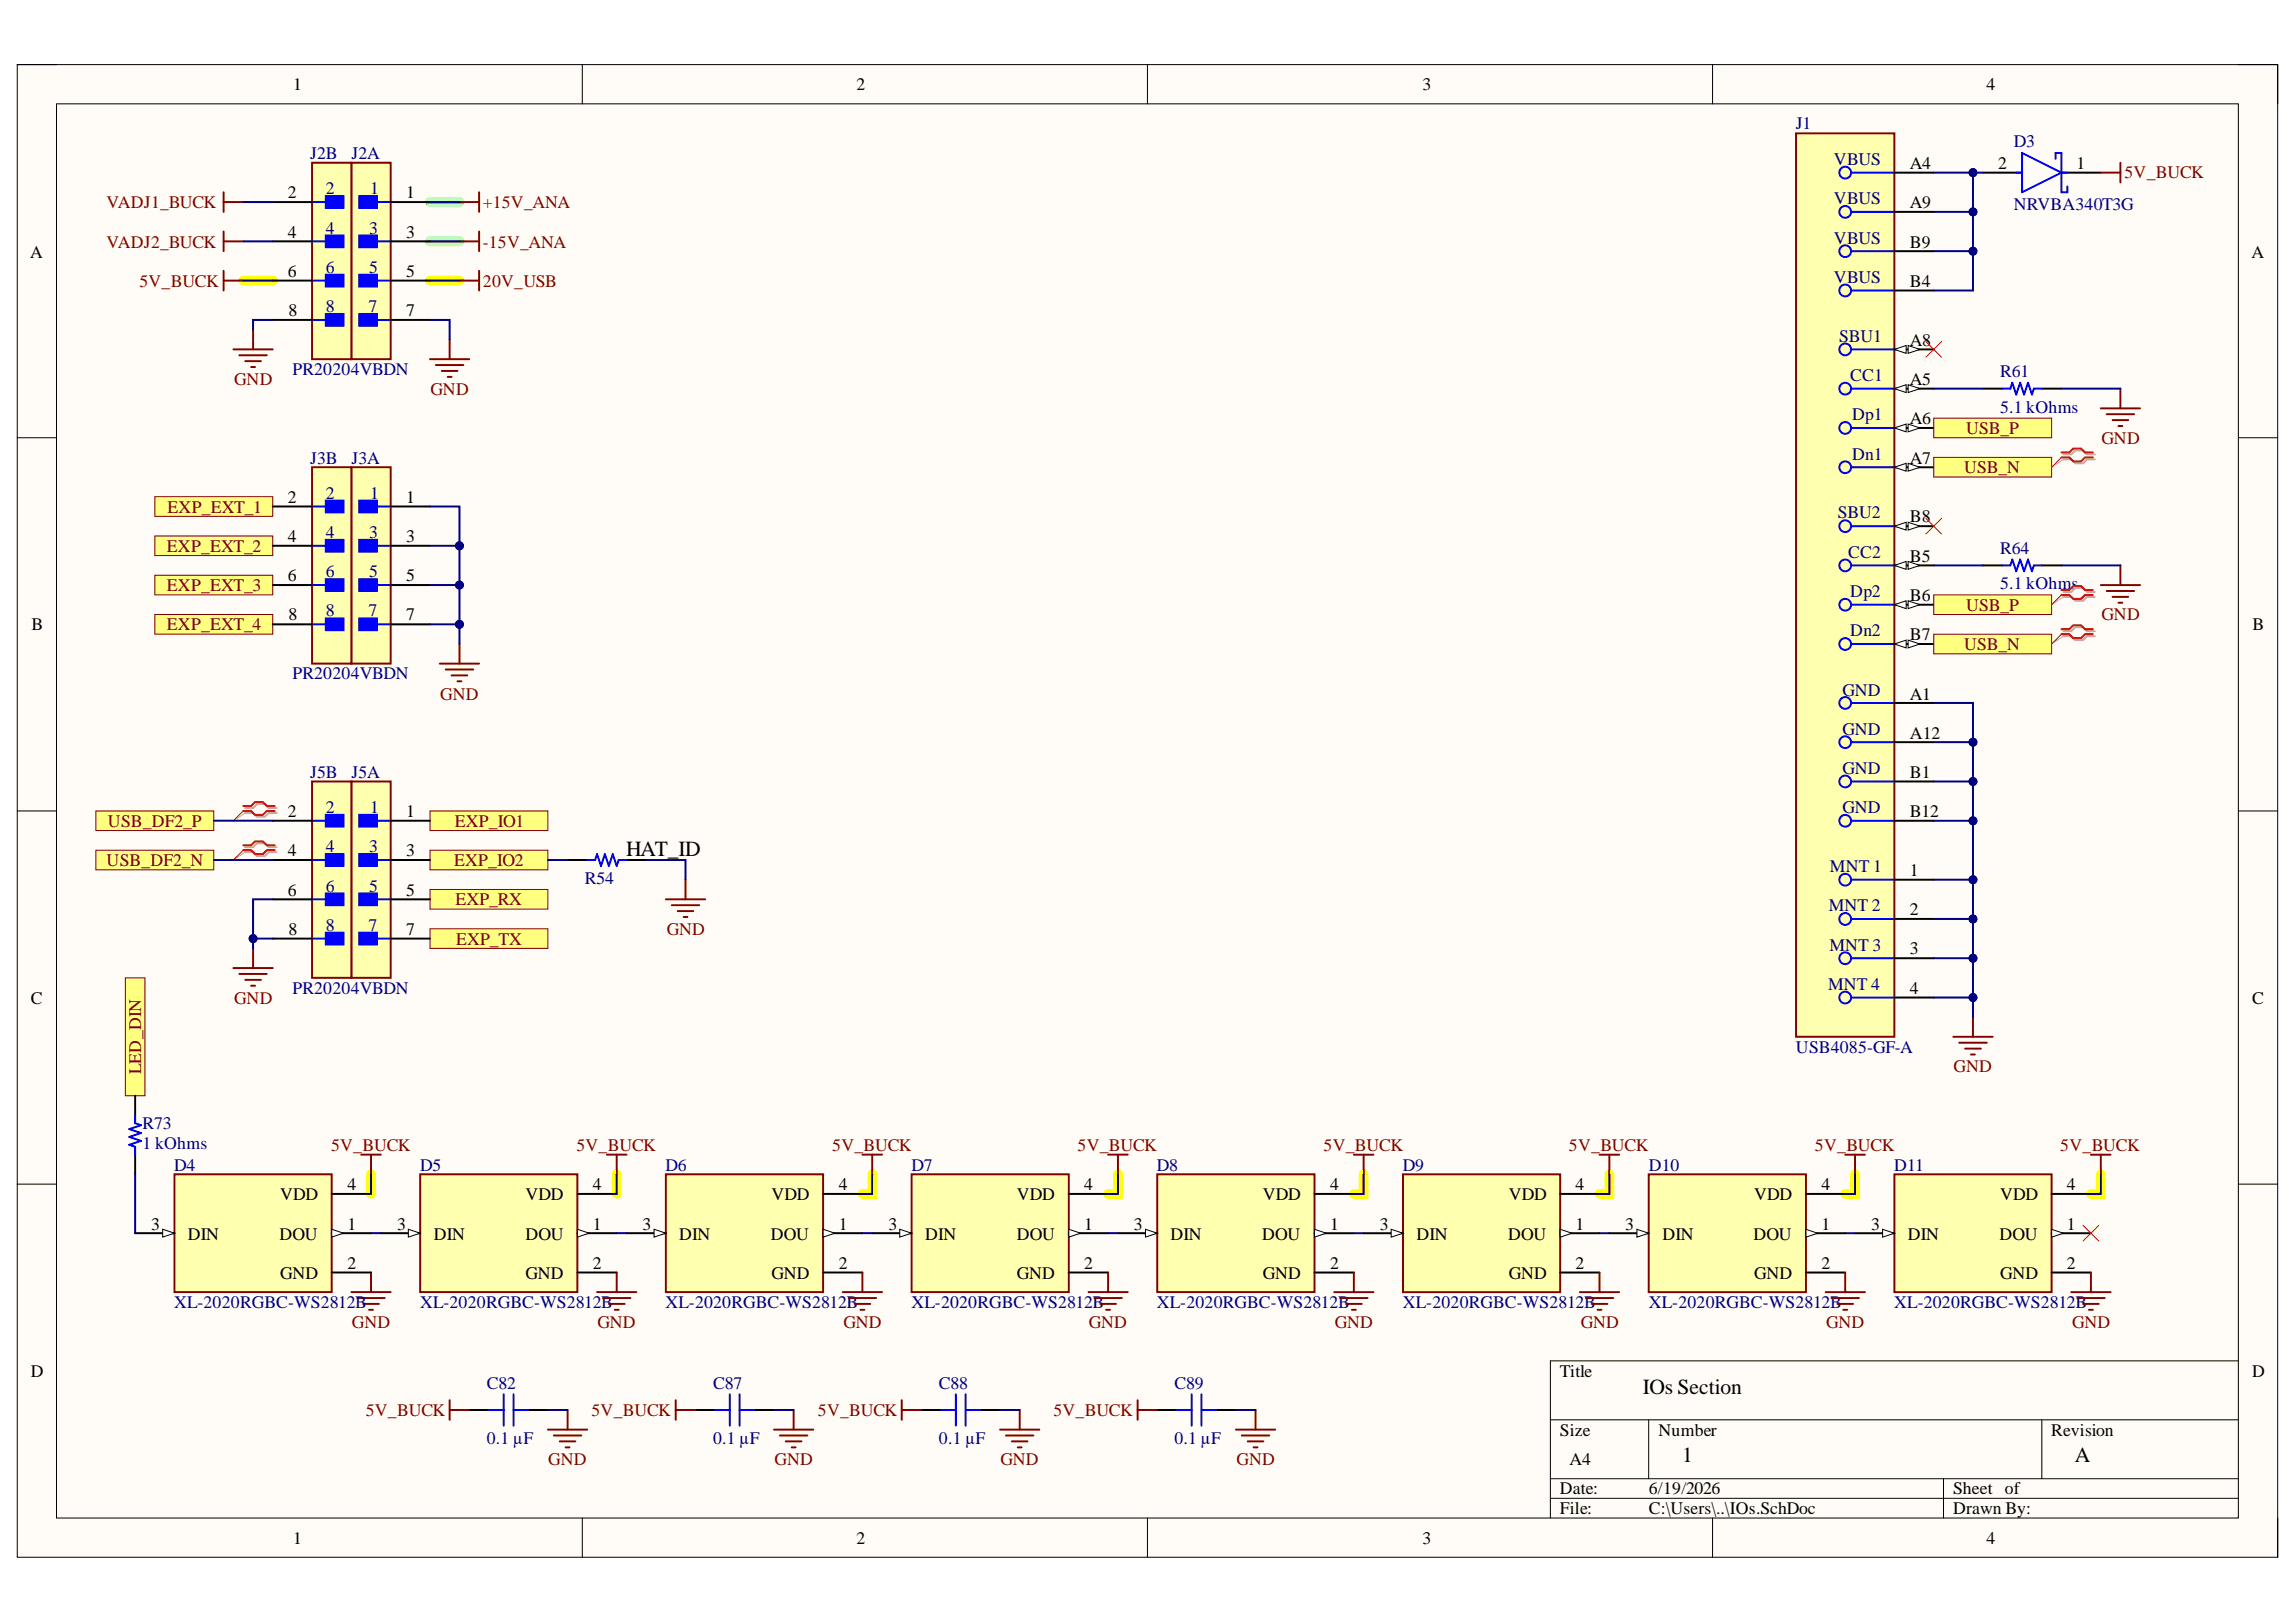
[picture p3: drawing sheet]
<svg xmlns="http://www.w3.org/2000/svg" width="297mm" height="210mm" viewBox="0 0 297 210" stroke-linecap="round" stroke-linejoin="round" font-family="sans-serif">
<defs><g id="words">
<g font-size="2.8">
<text x="81" y="110.7">HAT_ID</text>
<text x="212.5" y="180.4">IOs Section</text>
<text x="217.6" y="189.3">1</text>
<text x="268.4" y="189.3">A</text>
</g>
<g font-size="2.3">
<text x="37.9" y="11.7">1</text>
<text x="110.8" y="11.7">2</text>
<text x="184" y="11.7">3</text>
<text x="257" y="11.7">4</text>
<text x="247.1" y="21.8">A4</text>
<text x="258.5" y="21.8">2</text>
<text x="268.7" y="21.8">1</text>
<text x="37.2" y="25.6">2</text>
<text x="52.6" y="25.6">1</text>
<text x="247.1" y="26.9">A9</text>
<text x="3.9" y="33.3">A</text>
<text x="37.2" y="30.8">4</text>
<text x="37.2" y="35.9">6</text>
<text x="52.6" y="30.8">3</text>
<text x="52.6" y="35.9">5</text>
<text x="247.1" y="32.1">B9</text>
<text x="291.3" y="33.3">A</text>
<text x="37.3" y="40.9">8</text>
<text x="52.6" y="40.9">7</text>
<text x="247.1" y="37.1">B4</text>
<text x="247.1" y="44.8">A8</text>
<text x="247.1" y="49.8">A5</text>
<text x="247.1" y="54.9">A6</text>
<text x="247.1" y="60">A7</text>
<text x="37.2" y="65.1">2</text>
<text x="52.6" y="65.1">1</text>
<text x="37.2" y="70.1">4</text>
<text x="52.6" y="70.1">3</text>
<text x="247.1" y="67.6">B8</text>
<text x="37.2" y="75.2">6</text>
<text x="52.6" y="75.2">5</text>
<text x="247.1" y="72.7">B5</text>
<text x="247.1" y="77.7">B6</text>
<text x="4.1" y="81.6">B</text>
<text x="37.3" y="80.3">8</text>
<text x="52.6" y="80.3">7</text>
<text x="247.1" y="82.8">B7</text>
<text x="291.4" y="81.6">B</text>
<text x="247.1" y="90.5">A1</text>
<text x="247.1" y="95.6">A12</text>
<text x="247.1" y="100.7">B1</text>
<text x="37.2" y="105.8">2</text>
<text x="52.6" y="105.8">1</text>
<text x="247.1" y="105.8">B12</text>
<text x="37.2" y="110.8">4</text>
<text x="52.6" y="110.8">3</text>
<text x="247.1" y="113.4">1</text>
<text x="37.2" y="115.9">6</text>
<text x="52.6" y="115.9">5</text>
<text x="247.1" y="118.4">2</text>
<text x="37.3" y="121">8</text>
<text x="52.6" y="121">7</text>
<text x="247.1" y="123.5">3</text>
<text x="4" y="129.9">C</text>
<text x="247.1" y="128.6">4</text>
<text x="291.3" y="129.9">C</text>
<text x="36.2" y="155.3">VDD</text>
<text x="44.9" y="154.1">4</text>
<text x="68" y="155.3">VDD</text>
<text x="76.7" y="154.1">4</text>
<text x="99.8" y="155.3">VDD</text>
<text x="108.5" y="154.1">4</text>
<text x="131.5" y="155.3">VDD</text>
<text x="140.3" y="154.1">4</text>
<text x="163.4" y="155.3">VDD</text>
<text x="172.1" y="154.1">4</text>
<text x="195.2" y="155.3">VDD</text>
<text x="203.8" y="154.1">4</text>
<text x="226.9" y="155.3">VDD</text>
<text x="235.7" y="154.1">4</text>
<text x="258.8" y="155.3">VDD</text>
<text x="267.4" y="154.1">4</text>
<text x="19.6" y="159.1">3</text>
<text x="24.3" y="160.4">DIN</text>
<text x="36.1" y="160.4">DOU</text>
<text x="44.9" y="159.1">1</text>
<text x="51.4" y="159.1">3</text>
<text x="56.1" y="160.4">DIN</text>
<text x="68" y="160.4">DOU</text>
<text x="76.7" y="159.1">1</text>
<text x="83.1" y="159.1">3</text>
<text x="87.9" y="160.4">DIN</text>
<text x="99.7" y="160.4">DOU</text>
<text x="108.5" y="159.1">1</text>
<text x="114.9" y="159.1">3</text>
<text x="119.7" y="160.4">DIN</text>
<text x="131.5" y="160.4">DOU</text>
<text x="140.3" y="159.1">1</text>
<text x="146.7" y="159.1">3</text>
<text x="151.4" y="160.4">DIN</text>
<text x="163.3" y="160.4">DOU</text>
<text x="172.1" y="159.1">1</text>
<text x="178.5" y="159.1">3</text>
<text x="183.3" y="160.4">DIN</text>
<text x="195.1" y="160.4">DOU</text>
<text x="203.8" y="159.1">1</text>
<text x="210.3" y="159.1">3</text>
<text x="215.1" y="160.4">DIN</text>
<text x="226.8" y="160.4">DOU</text>
<text x="235.7" y="159.1">1</text>
<text x="242.1" y="159.1">3</text>
<text x="246.8" y="160.4">DIN</text>
<text x="258.7" y="160.4">DOU</text>
<text x="267.4" y="159.1">1</text>
<text x="36.2" y="165.5">GND</text>
<text x="44.9" y="164.2">2</text>
<text x="68" y="165.5">GND</text>
<text x="76.7" y="164.2">2</text>
<text x="99.8" y="165.5">GND</text>
<text x="108.5" y="164.2">2</text>
<text x="131.5" y="165.5">GND</text>
<text x="140.3" y="164.2">2</text>
<text x="163.4" y="165.5">GND</text>
<text x="172.1" y="164.2">2</text>
<text x="195.2" y="165.5">GND</text>
<text x="203.8" y="164.2">2</text>
<text x="226.9" y="165.5">GND</text>
<text x="235.7" y="164.2">2</text>
<text x="258.8" y="165.5">GND</text>
<text x="267.4" y="164.2">2</text>
<text x="4" y="178.2">D</text>
<text x="201.8" y="178.2">Title</text>
<text x="291.3" y="178.2">D</text>
<text x="201.8" y="185.8">Size</text>
<text x="214.6" y="185.8">Number</text>
<text x="265.4" y="185.8">Revision</text>
<text x="203.1" y="189.6">A4</text>
<text x="201.8" y="193.4">Date:</text>
<text x="201.8" y="195.9">File:</text>
<text x="213.3" y="193.4">6/19/2026</text>
<text x="213.3" y="195.9">C:\Users\..\IOs.SchDoc</text>
<text x="252.7" y="193.4">Sheet of</text>
<text x="252.7" y="195.9">Drawn By:</text>
<text x="37.9" y="199.7">1</text>
<text x="110.8" y="199.7">2</text>
<text x="184" y="199.7">3</text>
<text x="257" y="199.7">4</text>
</g>
<g font-size="2.3" fill="#000080">
<text x="232.3" y="16.7">J1</text>
<text x="40.1" y="20.6">J2B</text>
<text x="45.5" y="20.6">J2A</text>
<text x="237.3" y="21.3">VBUS</text>
<text x="260.5" y="19">D3</text>
<text x="42.2" y="25.1">2</text>
<text x="47.9" y="25.1">1</text>
<text x="237.3" y="26.4">VBUS</text>
<text x="260.5" y="27.2">NRVBA340T3G</text>
<text x="42.2" y="30.3">4</text>
<text x="42.2" y="35.4">6</text>
<text x="47.7" y="30.3">3</text>
<text x="47.7" y="35.4">5</text>
<text x="237.3" y="31.6">VBUS</text>
<text x="42.2" y="40.4">8</text>
<text x="47.7" y="40.4">7</text>
<text x="237.3" y="36.6">VBUS</text>
<text x="237.9" y="44.2">SBU1</text>
<text x="37.8" y="48.6">PR20204VBDN</text>
<text x="239.4" y="49.3">CC1</text>
<text x="258.8" y="48.8">R61</text>
<text x="258.8" y="53.4">5.1 kOhms</text>
<text x="40.1" y="60">J3B</text>
<text x="45.5" y="60">J3A</text>
<text x="239.6" y="54.4">Dp1</text>
<text x="239.6" y="59.5">Dn1</text>
<text x="42.2" y="64.6">2</text>
<text x="47.9" y="64.6">1</text>
<text x="42.2" y="69.6">4</text>
<text x="47.7" y="69.6">3</text>
<text x="237.8" y="67.1">SBU2</text>
<text x="258.8" y="71.7">R64</text>
<text x="42.2" y="74.7">6</text>
<text x="47.7" y="74.7">5</text>
<text x="239.1" y="72.2">CC2</text>
<text x="239.4" y="77.2">Dp2</text>
<text x="258.8" y="76.2">5.1 kOhms</text>
<text x="42.2" y="79.8">8</text>
<text x="47.7" y="79.8">7</text>
<text x="239.4" y="82.3">Dn2</text>
<text x="37.8" y="87.9">PR20204VBDN</text>
<text x="238.4" y="90">GND</text>
<text x="238.4" y="95.1">GND</text>
<text x="40.1" y="100.7">J5B</text>
<text x="45.5" y="100.7">J5A</text>
<text x="238.4" y="100.2">GND</text>
<text x="42.2" y="105.2">2</text>
<text x="47.9" y="105.2">1</text>
<text x="238.4" y="105.2">GND</text>
<text x="42.2" y="110.3">4</text>
<text x="47.7" y="110.3">3</text>
<text x="236.8" y="112.9">MNT 1</text>
<text x="42.2" y="115.4">6</text>
<text x="47.7" y="115.4">5</text>
<text x="75.7" y="114.4">R54</text>
<text x="236.6" y="117.9">MNT 2</text>
<text x="42.2" y="120.5">8</text>
<text x="47.7" y="120.5">7</text>
<text x="236.7" y="123">MNT 3</text>
<text x="37.8" y="128.6">PR20204VBDN</text>
<text x="236.5" y="128.1">MNT 4</text>
<text x="232.3" y="136.2">USB4085-GF-A</text>
<text x="18.5" y="146.1">R73</text>
<text x="18.5" y="148.6">1 kOhms</text>
<text x="22.5" y="151.5">D4</text>
<text x="54.3" y="151.5">D5</text>
<text x="86.1" y="151.5">D6</text>
<text x="117.9" y="151.5">D7</text>
<text x="149.7" y="151.5">D8</text>
<text x="181.5" y="151.5">D9</text>
<text x="213.3" y="151.5">D10</text>
<text x="245" y="151.5">D11</text>
<text x="22.5" y="169.3">XL-2020RGBC-WS2812B</text>
<text x="54.3" y="169.3">XL-2020RGBC-WS2812B</text>
<text x="86.1" y="169.3">XL-2020RGBC-WS2812B</text>
<text x="117.9" y="169.3">XL-2020RGBC-WS2812B</text>
<text x="149.7" y="169.3">XL-2020RGBC-WS2812B</text>
<text x="181.5" y="169.3">XL-2020RGBC-WS2812B</text>
<text x="213.3" y="169.3">XL-2020RGBC-WS2812B</text>
<text x="245" y="169.3">XL-2020RGBC-WS2812B</text>
<text x="63" y="179.7">C82</text>
<text x="92.3" y="179.7">C87</text>
<text x="121.5" y="179.7">C88</text>
<text x="151.9" y="179.7">C89</text>
<text x="63" y="186.8">0.1 µF</text>
<text x="92.3" y="186.8">0.1 µF</text>
<text x="121.5" y="186.8">0.1 µF</text>
<text x="151.9" y="186.8">0.1 µF</text>
</g>
<g font-size="2.3" fill="#800000">
<text x="274.8" y="23.1">5V_BUCK</text>
<text x="13.8" y="26.9">VADJ1_BUCK</text>
<text x="62.5" y="26.9">+15V_ANA</text>
<text x="13.8" y="32.1">VADJ2_BUCK</text>
<text x="62.5" y="32.1">-15V_ANA</text>
<text x="18" y="37.1">5V_BUCK</text>
<text x="62.5" y="37.1">20V_USB</text>
<text x="30.3" y="49.8">GND</text>
<text x="55.7" y="51.1">GND</text>
<text x="254.4" y="56.2">USB_P</text>
<text x="271.9" y="57.4">GND</text>
<text x="254.1" y="61.3">USB_N</text>
<text x="21.6" y="71.4">EXP_EXT_2</text>
<text x="21.7" y="66.3">EXP_EXT_1</text>
<text x="21.6" y="76.5">EXP_EXT_3</text>
<text x="21.6" y="81.6">EXP_EXT_4</text>
<text x="254.4" y="79">USB_P</text>
<text x="271.9" y="80.3">GND</text>
<text x="254.1" y="84.1">USB_N</text>
<text x="57" y="90.5">GND</text>
<text x="14" y="107">USB_DF2_P</text>
<text x="58.8" y="107">EXP_IO1</text>
<text x="13.8" y="112.1">USB_DF2_N</text>
<text x="58.7" y="112.1">EXP_IO2</text>
<text x="58.9" y="117.2">EXP_RX</text>
<text x="59" y="122.3">EXP_TX</text>
<text x="86.3" y="121">GND</text>
<text x="30.3" y="129.9">GND</text>
<text x="18.3" y="139" transform="rotate(-90 18.3 139)">LED_DIN</text>
<text x="252.7" y="138.7">GND</text>
<text x="42.8" y="149">5V_BUCK</text>
<text x="74.6" y="149">5V_BUCK</text>
<text x="107.7" y="149">5V_BUCK</text>
<text x="139.4" y="149">5V_BUCK</text>
<text x="171.2" y="149">5V_BUCK</text>
<text x="203" y="149">5V_BUCK</text>
<text x="234.8" y="149">5V_BUCK</text>
<text x="266.5" y="149">5V_BUCK</text>
<text x="45.5" y="171.8">GND</text>
<text x="77.3" y="171.8">GND</text>
<text x="109.1" y="171.8">GND</text>
<text x="140.8" y="171.8">GND</text>
<text x="172.7" y="171.8">GND</text>
<text x="204.5" y="171.8">GND</text>
<text x="236.2" y="171.8">GND</text>
<text x="268.1" y="171.8">GND</text>
<text x="47.3" y="183.2">5V_BUCK</text>
<text x="76.5" y="183.2">5V_BUCK</text>
<text x="105.8" y="183.2">5V_BUCK</text>
<text x="136.3" y="183.2">5V_BUCK</text>
<text x="70.9" y="189.6">GND</text>
<text x="100.2" y="189.6">GND</text>
<text x="129.4" y="189.6">GND</text>
<text x="160" y="189.6">GND</text>
</g>
</g></defs>
<path d="M2.2 8.4h292.5v193.1h-292.5z" fill-rule="evenodd" fill="#fffcf8"/>
<path d="M2.2 8.4h292.5v193.1h-292.5z" fill="none" stroke="#000" stroke-width=".13"/>
<path d="M7.3 13.4h282.3v183h-282.3z" fill-rule="evenodd" fill="#fffcf8"/>
<g fill="none" stroke="#000" stroke-width=".13">
<path d="M2.2 8.4h5.1M7.3 13.4h282.3v183h-282.3zM75.3 8.4v5M148.4 8.4v5M221.6 8.4v5M289.6 8.4h5.1v5M2.2 56.7h5.1M289.6 56.7h5.1M2.2 104.9h5.1M289.6 104.9h5.1M2.2 153.2h5.1M289.6 153.2h5.1"/>
<path d="M289.6 176.1h-89v20.3M75.3 196.4v5.1M148.4 196.4v5.1M200.6 183.7h89M200.6 191.4h89M200.6 193.9h89M213.3 183.7v7.7M221.6 196.4v5.1M251.4 191.4v5M264.2 183.7v7.7M294.7 196.4v5.1"/>
</g>
<path d="M31.5 36.3h3.8M55.6 36.3h3.8M48 152v2.5M79.8 152v2.5M112.8 152v2.5h-1.2M144.6 152v2.5h-1.2M176.4 152v2.5h-1.2M208.2 152v2.5h-1.3M240 152v2.5h-1.3M271.8 152v2.5h-1.3" fill="none" stroke="#ff0" stroke-width="1.3"/>
<path d="M55.6 26.2h3.8M55.6 31.2h3.8" fill="none" stroke="#6eff6e" stroke-width="1.3"/>
<path d="M20 64.3h15.3v2.5h-15.3z" fill-rule="evenodd" fill="#ffff80"/>
<path d="M20 64.3h15.3v2.5h-15.3z" fill="none" stroke="#800000" stroke-width=".13"/>
<path d="M20 69.4h15.3v2.5h-15.3z" fill-rule="evenodd" fill="#ffff80"/>
<path d="M20 69.4h15.3v2.5h-15.3z" fill="none" stroke="#800000" stroke-width=".13"/>
<path d="M20 74.4h15.3v2.6h-15.3z" fill-rule="evenodd" fill="#ffff80"/>
<path d="M20 74.4h15.3v2.6h-15.3z" fill="none" stroke="#800000" stroke-width=".13"/>
<path d="M20 79.5h15.3v2.6h-15.3z" fill-rule="evenodd" fill="#ffff80"/>
<path d="M20 79.5h15.3v2.6h-15.3z" fill="none" stroke="#800000" stroke-width=".13"/>
<g fill="none" stroke="#800000" stroke-width=".25">
<path d="M28.9 24.9v2.5M28.9 30v2.5M28.9 35v2.6M28.9 26.2h2.6M28.9 31.2h2.6M28.9 36.3h2.6M59.4 26.2h2.6M59.4 31.2h2.6M62 24.9v2.5M62 30v2.5M30.2 45.2h5.1M31 46h3.5"/>
<path d="M31.7 46.7h2.1M32.5 47.5h.5M32.7 42.7v2.5M55.6 46.5h5.1M56.4 47.2h3.5M57.2 48h2M57.9 48.8h.5M58.2 43.9v2.6M56.9 85.9h5.1M57.7 86.6h3.5M58.4 87.4h2.1M59.2 88.2h.5"/>
<path d="M59.4 83.3v2.6"/>
</g>
<path d="M12.4 104.9h15.3v2.6h-15.3z" fill-rule="evenodd" fill="#ffff80"/>
<path d="M12.4 104.9h15.3v2.6h-15.3z" fill="none" stroke="#800000" stroke-width=".13"/>
<path d="M12.4 110h15.3v2.6h-15.3z" fill-rule="evenodd" fill="#ffff80"/>
<path d="M12.4 110h15.3v2.6h-15.3z" fill="none" stroke="#800000" stroke-width=".13"/>
<path d="M55.6 104.9h15.3v2.6h-15.3z" fill-rule="evenodd" fill="#ffff80"/>
<path d="M55.6 104.9h15.3v2.6h-15.3z" fill="none" stroke="#800000" stroke-width=".13"/>
<path d="M55.6 120.2h15.3v2.5h-15.3z" fill-rule="evenodd" fill="#ffff80"/>
<path d="M55.6 120.2h15.3v2.5h-15.3z" fill="none" stroke="#800000" stroke-width=".13"/>
<path d="M55.6 115.1h15.3v2.5h-15.3z" fill-rule="evenodd" fill="#ffff80"/>
<path d="M55.6 115.1h15.3v2.5h-15.3z" fill="none" stroke="#800000" stroke-width=".13"/>
<path d="M55.6 110h15.3v2.6h-15.3z" fill-rule="evenodd" fill="#ffff80"/>
<path d="M55.6 110h15.3v2.6h-15.3z" fill="none" stroke="#800000" stroke-width=".13"/>
<path d="M59.4 36.3h2.6M62 35v2.6M86.1 116.4h5.1M86.9 117.1h3.6M87.7 117.9h2M88.4 118.7h.5M88.7 113.8v2.6M30.2 125.3h5.1M31 126h3.5M31.7 126.8h2.1M32.5 127.6h.5M32.7 122.7v2.6" fill="none" stroke="#800000" stroke-width=".25"/>
<path d="M45.5 21.1h5v25.4h-5z" fill-rule="evenodd" fill="#ffffb0"/>
<path d="M45.5 21.1h5v25.4h-5z" fill="none" stroke="#800000" stroke-width=".25"/>
<path d="M46.5 25.4h2.3v1.5h-2.3z" fill-rule="evenodd" fill="#00f"/>
<path d="M46.5 25.4h2.3v1.5h-2.3zM48.8 26.2h1.7" fill="none" stroke="#00f" stroke-width=".25"/>
<path d="M46.5 30.5h2.3v1.5h-2.3z" fill-rule="evenodd" fill="#00f"/>
<path d="M46.5 30.5h2.3v1.5h-2.3zM48.8 31.2h1.7" fill="none" stroke="#00f" stroke-width=".25"/>
<path d="M46.5 35.6h2.3v1.5h-2.3z" fill-rule="evenodd" fill="#00f"/>
<path d="M46.5 35.6h2.3v1.5h-2.3zM48.8 36.3h1.7" fill="none" stroke="#00f" stroke-width=".25"/>
<path d="M46.5 40.6h2.3v1.6h-2.3z" fill-rule="evenodd" fill="#00f"/>
<path d="M46.5 40.6h2.3v1.6h-2.3zM48.8 41.4h1.7" fill="none" stroke="#00f" stroke-width=".25"/>
<path d="M50.5 26.2h5.1M50.5 31.2h5.1M50.5 36.3h5.1M50.5 41.4h5.1" fill="none" stroke="#000" stroke-width=".25"/>
<path d="M40.4 21.1h5.1v25.4h-5.1z" fill-rule="evenodd" fill="#ffffb0"/>
<path d="M40.4 21.1h5.1v25.4h-5.1z" fill="none" stroke="#800000" stroke-width=".25"/>
<path d="M42.1 25.4h2.3v1.5h-2.3z" fill-rule="evenodd" fill="#00f"/>
<path d="M40.4 26.2h1.7M42.1 25.4h2.3v1.5h-2.3z" fill="none" stroke="#00f" stroke-width=".25"/>
<path d="M42.1 30.5h2.3v1.5h-2.3z" fill-rule="evenodd" fill="#00f"/>
<path d="M40.4 31.2h1.7M42.1 30.5h2.3v1.5h-2.3z" fill="none" stroke="#00f" stroke-width=".25"/>
<path d="M42.1 35.6h2.3v1.5h-2.3z" fill-rule="evenodd" fill="#00f"/>
<path d="M40.4 36.3h1.7M42.1 35.6h2.3v1.5h-2.3z" fill="none" stroke="#00f" stroke-width=".25"/>
<path d="M42.1 40.6h2.3v1.6h-2.3z" fill-rule="evenodd" fill="#00f"/>
<path d="M40.4 41.4h1.7M42.1 40.6h2.3v1.6h-2.3z" fill="none" stroke="#00f" stroke-width=".25"/>
<path d="M35.3 26.2h5.1M35.3 31.2h5.1M35.3 36.3h5.1M35.3 41.4h5.1" fill="none" stroke="#000" stroke-width=".25"/>
<path d="M45.5 60.5h5v25.4h-5z" fill-rule="evenodd" fill="#ffffb0"/>
<path d="M45.5 60.5h5v25.4h-5z" fill="none" stroke="#800000" stroke-width=".25"/>
<path d="M46.5 64.8h2.3v1.5h-2.3z" fill-rule="evenodd" fill="#00f"/>
<path d="M46.5 64.8h2.3v1.5h-2.3zM48.8 65.5h1.7" fill="none" stroke="#00f" stroke-width=".25"/>
<path d="M46.5 69.9h2.3v1.5h-2.3z" fill-rule="evenodd" fill="#00f"/>
<path d="M46.5 69.9h2.3v1.5h-2.3zM48.8 70.6h1.7" fill="none" stroke="#00f" stroke-width=".25"/>
<path d="M46.5 75h2.3v1.5h-2.3z" fill-rule="evenodd" fill="#00f"/>
<path d="M46.5 75h2.3v1.5h-2.3zM48.8 75.7h1.7" fill="none" stroke="#00f" stroke-width=".25"/>
<path d="M46.5 80h2.3v1.6h-2.3z" fill-rule="evenodd" fill="#00f"/>
<path d="M46.5 80h2.3v1.6h-2.3zM48.8 80.8h1.7" fill="none" stroke="#00f" stroke-width=".25"/>
<path d="M50.5 65.5h5.1M50.5 70.6h5.1M50.5 75.7h5.1M50.5 80.8h5.1" fill="none" stroke="#000" stroke-width=".25"/>
<path d="M40.4 60.5h5.1v25.4h-5.1z" fill-rule="evenodd" fill="#ffffb0"/>
<path d="M40.4 60.5h5.1v25.4h-5.1z" fill="none" stroke="#800000" stroke-width=".25"/>
<path d="M42.1 64.8h2.3v1.5h-2.3z" fill-rule="evenodd" fill="#00f"/>
<path d="M40.4 65.5h1.7M42.1 64.8h2.3v1.5h-2.3z" fill="none" stroke="#00f" stroke-width=".25"/>
<path d="M42.1 69.9h2.3v1.5h-2.3z" fill-rule="evenodd" fill="#00f"/>
<path d="M40.4 70.6h1.7M42.1 69.9h2.3v1.5h-2.3z" fill="none" stroke="#00f" stroke-width=".25"/>
<path d="M42.1 75h2.3v1.5h-2.3z" fill-rule="evenodd" fill="#00f"/>
<path d="M40.4 75.7h1.7M42.1 75h2.3v1.5h-2.3z" fill="none" stroke="#00f" stroke-width=".25"/>
<path d="M42.1 80h2.3v1.6h-2.3z" fill-rule="evenodd" fill="#00f"/>
<path d="M40.4 80.8h1.7M42.1 80h2.3v1.6h-2.3z" fill="none" stroke="#00f" stroke-width=".25"/>
<path d="M35.3 65.5h5.1M35.3 70.6h5.1M35.3 75.7h5.1M35.3 80.8h5.1" fill="none" stroke="#000" stroke-width=".25"/>
<path d="M45.5 101.1h5v25.4h-5z" fill-rule="evenodd" fill="#ffffb0"/>
<path d="M45.5 101.1h5v25.4h-5z" fill="none" stroke="#800000" stroke-width=".25"/>
<path d="M46.5 105.5h2.3v1.5h-2.3z" fill-rule="evenodd" fill="#00f"/>
<path d="M46.5 105.5h2.3v1.5h-2.3zM48.8 106.2h1.7" fill="none" stroke="#00f" stroke-width=".25"/>
<path d="M46.5 110.5h2.3v1.6h-2.3z" fill-rule="evenodd" fill="#00f"/>
<path d="M46.5 110.5h2.3v1.6h-2.3zM48.8 111.3h1.7" fill="none" stroke="#00f" stroke-width=".25"/>
<path d="M46.5 115.6h2.3v1.5h-2.3z" fill-rule="evenodd" fill="#00f"/>
<path d="M46.5 115.6h2.3v1.5h-2.3zM48.8 116.4h1.7" fill="none" stroke="#00f" stroke-width=".25"/>
<path d="M46.5 120.7h2.3v1.5h-2.3z" fill-rule="evenodd" fill="#00f"/>
<path d="M46.5 120.7h2.3v1.5h-2.3zM48.8 121.5h1.7" fill="none" stroke="#00f" stroke-width=".25"/>
<path d="M50.5 106.2h5.1M50.5 111.3h5.1M50.5 116.4h5.1M50.5 121.5h5.1" fill="none" stroke="#000" stroke-width=".25"/>
<path d="M40.4 101.1h5.1v25.4h-5.1z" fill-rule="evenodd" fill="#ffffb0"/>
<path d="M40.4 101.1h5.1v25.4h-5.1z" fill="none" stroke="#800000" stroke-width=".25"/>
<path d="M42.1 105.5h2.3v1.5h-2.3z" fill-rule="evenodd" fill="#00f"/>
<path d="M40.4 106.2h1.7M42.1 105.5h2.3v1.5h-2.3z" fill="none" stroke="#00f" stroke-width=".25"/>
<path d="M42.1 110.5h2.3v1.6h-2.3z" fill-rule="evenodd" fill="#00f"/>
<path d="M40.4 111.3h1.7M42.1 110.5h2.3v1.6h-2.3z" fill="none" stroke="#00f" stroke-width=".25"/>
<path d="M42.1 115.6h2.3v1.5h-2.3z" fill-rule="evenodd" fill="#00f"/>
<path d="M40.4 116.4h1.7M42.1 115.6h2.3v1.5h-2.3z" fill="none" stroke="#00f" stroke-width=".25"/>
<path d="M42.1 120.7h2.3v1.5h-2.3z" fill-rule="evenodd" fill="#00f"/>
<path d="M76 111.3h1l.2-.8 .6 1.6 .5-1.6 .5 1.6 .5-1.6 .5 1.6 .2-.8h1.1M40.4 121.5h1.7M42.1 120.7h2.3v1.5h-2.3z" fill="none" stroke="#00f" stroke-width=".25"/>
<path d="M35.3 106.2h5.1M35.3 111.3h5.1M35.3 116.4h5.1M73.4 111.3h2.6M81.1 111.3h2.5M35.3 121.5h5.1" fill="none" stroke="#000" stroke-width=".25"/>
<path d="M31.7 104.6h1l.5-.6h1.1l.5 .6h1M31.7 105.2h1l.5 .5h1.1l.5-.5h1M31.7 109.6h1l.5-.5h1.1l.5 .5h1M31.7 110.3h1l.5 .5h1.1l.5-.5h1" fill="none" stroke="#d0a19e" stroke-width=".25"/>
<path d="M31.7 105.2l-1.5 1M31.7 110.3l-1.5 1" fill="none" stroke="#d0a19e" stroke-width=".13"/>
<path d="M31.5 104.3h1l.5-.5h1l.5 .5h1M31.5 104.9h1l.5 .6h1l.5-.6h1M31.5 109.4h1l.5-.5h1l.5 .5h1M31.5 110h1l.5 .5h1l.5-.5h1" fill="none" stroke="#f00" stroke-width=".25"/>
<path d="M31.5 104.9l-1.3 1.3M31.5 110l-1.3 1.3" fill="none" stroke="#f00" stroke-width=".13"/>
<path d="M232.4 17.3h12.7v116.9h-12.7z" fill-rule="evenodd" fill="#ffffb0"/>
<path d="M232.4 17.3h12.7v116.9h-12.7z" fill="none" stroke="#800000" stroke-width=".25"/>
<g fill="none" stroke="#00f" stroke-width=".25">
<path d="M239.5 22.3h5.6M239.5 27.4h5.6M239.5 32.5h5.6M239.5 37.6h5.6M239.5 45.2h5.6M239.5 50.3h5.6M239.5 55.4h5.6M239.5 60.5h5.6M239.5 68.1h5.6M239.5 73.2h5.6M239.5 78.3h5.6M239.5 83.3h5.6"/>
<path d="M239.5 91h5.6M239.5 96h5.6M239.5 101.1h5.6M239.5 106.2h5.6M239.5 113.8h5.6M239.5 118.9h5.6M239.5 124h5.6M239.5 129.1h5.6"/>
<circle cx="238.7" cy="27.4" r=".76"/>
<circle cx="238.7" cy="32.5" r=".76"/>
<circle cx="238.7" cy="22.3" r=".76"/>
<circle cx="238.7" cy="37.6" r=".76"/>
<circle cx="238.7" cy="45.2" r=".76"/>
<circle cx="238.7" cy="55.4" r=".76"/>
<circle cx="238.7" cy="50.3" r=".76"/>
<circle cx="238.7" cy="60.5" r=".76"/>
<circle cx="238.7" cy="68.1" r=".76"/>
<circle cx="238.7" cy="73.2" r=".76"/>
<circle cx="238.7" cy="78.3" r=".76"/>
<circle cx="238.7" cy="96" r=".76"/>
<circle cx="238.7" cy="83.3" r=".76"/>
<circle cx="238.7" cy="91" r=".76"/>
<circle cx="238.7" cy="106.2" r=".76"/>
<circle cx="238.7" cy="101.1" r=".76"/>
<circle cx="238.7" cy="113.8" r=".76"/>
<circle cx="238.7" cy="118.9" r=".76"/>
<circle cx="238.7" cy="129.1" r=".76"/>
<circle cx="238.7" cy="124" r=".76"/>
</g>
<path d="M245.1 22.3h5.1M245.1 50.3h5.1M245.1 91h5.1M245.1 113.8h5.1M245.1 118.9h5.1M245.1 124h5.1M245.1 129.1h5.1" fill="none" stroke="#000" stroke-width=".25"/>
<path d="M245.1 50.3l1.5-.5v1z" fill="#f8fcff"/>
<path d="M245.1 50.3l1.5-.5v1z" fill="none" stroke="#000" stroke-width=".13"/>
<path d="M246.9 49.8l1.5 .5-1.5 .5z" fill="#f8fcff"/>
<path d="M246.9 49.8l1.5 .5-1.5 .5z" fill="none" stroke="#000" stroke-width=".13"/>
<path d="M245.1 55.4h5.1" fill="none" stroke="#000" stroke-width=".25"/>
<path d="M245.1 55.4l1.5-.5v1z" fill="#f8fcff"/>
<path d="M245.1 55.4l1.5-.5v1z" fill="none" stroke="#000" stroke-width=".13"/>
<path d="M246.9 54.9l1.5 .5-1.5 .5z" fill="#f8fcff"/>
<path d="M246.9 54.9l1.5 .5-1.5 .5z" fill="none" stroke="#000" stroke-width=".13"/>
<path d="M245.1 60.5h5.1" fill="none" stroke="#000" stroke-width=".25"/>
<path d="M245.1 60.5l1.5-.5v1z" fill="#f8fcff"/>
<path d="M245.1 60.5l1.5-.5v1z" fill="none" stroke="#000" stroke-width=".13"/>
<path d="M246.9 60l1.5 .5-1.5 .5z" fill="#f8fcff"/>
<path d="M246.9 60l1.5 .5-1.5 .5z" fill="none" stroke="#000" stroke-width=".13"/>
<path d="M245.1 45.2h5.1" fill="none" stroke="#000" stroke-width=".25"/>
<path d="M245.1 45.2l1.5-.5v1z" fill="#f8fcff"/>
<path d="M245.1 45.2l1.5-.5v1z" fill="none" stroke="#000" stroke-width=".13"/>
<path d="M246.9 44.7l1.5 .5-1.5 .5z" fill="#f8fcff"/>
<path d="M246.9 44.7l1.5 .5-1.5 .5z" fill="none" stroke="#000" stroke-width=".13"/>
<path d="M245.1 27.4h5.1M245.1 37.6h5.1M245.1 73.2h5.1M245.1 96h5.1M245.1 101.1h5.1" fill="none" stroke="#000" stroke-width=".25"/>
<path d="M245.1 73.2l1.5-.5v1z" fill="#f8fcff"/>
<path d="M245.1 73.2l1.5-.5v1z" fill="none" stroke="#000" stroke-width=".13"/>
<path d="M246.9 72.7l1.5 .5-1.5 .5z" fill="#f8fcff"/>
<path d="M246.9 72.7l1.5 .5-1.5 .5z" fill="none" stroke="#000" stroke-width=".13"/>
<path d="M245.1 78.3h5.1" fill="none" stroke="#000" stroke-width=".25"/>
<path d="M245.1 78.3l1.5-.6v1.1z" fill="#f8fcff"/>
<path d="M245.1 78.3l1.5-.6v1.1z" fill="none" stroke="#000" stroke-width=".13"/>
<path d="M246.9 77.7l1.5 .6-1.5 .5z" fill="#f8fcff"/>
<path d="M246.9 77.7l1.5 .6-1.5 .5z" fill="none" stroke="#000" stroke-width=".13"/>
<path d="M245.1 83.3h5.1" fill="none" stroke="#000" stroke-width=".25"/>
<path d="M245.1 83.3l1.5-.5v1.1z" fill="#f8fcff"/>
<path d="M245.1 83.3l1.5-.5v1.1z" fill="none" stroke="#000" stroke-width=".13"/>
<path d="M246.9 82.8l1.5 .5-1.5 .6z" fill="#f8fcff"/>
<path d="M246.9 82.8l1.5 .5-1.5 .6z" fill="none" stroke="#000" stroke-width=".13"/>
<path d="M245.1 68.1h5.1" fill="none" stroke="#000" stroke-width=".25"/>
<path d="M245.1 68.1l1.5-.5v1z" fill="#f8fcff"/>
<path d="M245.1 68.1l1.5-.5v1z" fill="none" stroke="#000" stroke-width=".13"/>
<path d="M246.9 67.6l1.5 .5-1.5 .5z" fill="#f8fcff"/>
<path d="M246.9 67.6l1.5 .5-1.5 .5z" fill="none" stroke="#000" stroke-width=".13"/>
<path d="M245.1 32.5h5.1M245.1 106.2h5.1" fill="none" stroke="#000" stroke-width=".25"/>
<g fill="none" stroke="#800000" stroke-width=".25">
<path d="M271.8 52.8h5.1M272.5 53.6h3.6M273.3 54.4h2M274.1 55.1h.5M274.3 50.3v2.5M271.8 75.7h5.1M272.5 76.5h3.6M273.3 77.2h2M274.1 78h.5M274.3 73.2v2.5M252.7 134.2h5.1M253.5 134.9h3.5"/>
<path d="M254.2 135.7h2.1M255 136.5h.5M255.2 131.6v2.6"/>
</g>
<path d="M249.2 44.2l2 2M251.2 44.2l-2 2M249.2 67.1l2 2M251.2 67.1l-2 2" fill="none" stroke="#f00" stroke-width=".13"/>
<path d="M250.2 54.1h15.2v2.6h-15.2z" fill-rule="evenodd" fill="#ffff80"/>
<path d="M250.2 54.1h15.2v2.6h-15.2z" fill="none" stroke="#800000" stroke-width=".13"/>
<path d="M250.2 59.2h15.2v2.5h-15.2z" fill-rule="evenodd" fill="#ffff80"/>
<path d="M250.2 59.2h15.2v2.5h-15.2z" fill="none" stroke="#800000" stroke-width=".13"/>
<path d="M250.2 77h15.2v2.5h-15.2z" fill-rule="evenodd" fill="#ffff80"/>
<path d="M250.2 77h15.2v2.5h-15.2z" fill="none" stroke="#800000" stroke-width=".13"/>
<path d="M250.2 82.1h15.2v2.5h-15.2z" fill-rule="evenodd" fill="#ffff80"/>
<path d="M250.2 82.1h15.2v2.5h-15.2z" fill="none" stroke="#800000" stroke-width=".13"/>
<path d="M256.5 22.3h5.1M266.7 22.3h5.1M256.5 50.3h2.6M264.2 50.3h2.5M256.5 73.2h2.6M264.2 73.2h2.5" fill="none" stroke="#000" stroke-width=".25"/>
<path d="M261.6 19.8l5.1 2.5-5.1 2.6zM260.8 22.3h.8M265.9 20.6v-.8h.8v5.1h.8v-.8M266.7 22.3h.8M259.1 50.3h1l.2-.8 .5 1.6 .6-1.6 .5 1.6 .5-1.6 .5 1.6 .2-.8h1.1M259.1 73.2h1l.2-.8 .5 1.5 .6-1.5 .5 1.5 .5-1.5 .5 1.5 .2-.7h1.1" fill="none" stroke="#00f" stroke-width=".25"/>
<path d="M266.9 58.8h1.1l.5-.5h1l.5 .5h1M266.9 59.5h1.1l.5 .5h1l.5-.5h1M266.9 76.6h1.1l.5-.5h1l.5 .5h1M266.9 77.2h1.1l.5 .5h1l.5-.5h1M266.9 81.7h1.1l.5-.5h1l.5 .5h1M266.9 82.3h1.1l.5 .5h1l.5-.5h1" fill="none" stroke="#d0a19e" stroke-width=".25"/>
<path d="M266.9 59.5l-1.5 1M266.9 77.2l-1.5 1.1M266.9 82.3l-1.5 1" fill="none" stroke="#d0a19e" stroke-width=".13"/>
<path d="M266.7 58.6h1l.5-.6h1l.5 .6h1.1M266.7 59.2h1l.5 .5h1l.5-.5h1.1M266.7 76.4h1l.5-.6h1l.5 .6h1.1M266.7 77h1l.5 .5h1l.5-.5h1.1M266.7 81.4h1l.5-.5h1l.5 .5h1.1M266.7 82.1h1l.5 .5h1l.5-.5h1.1" fill="none" stroke="#f00" stroke-width=".25"/>
<path d="M266.7 59.2l-1.3 1.3M266.7 77l-1.3 1.3M266.7 82.1l-1.3 1.2" fill="none" stroke="#f00" stroke-width=".13"/>
<path d="M271.8 22.3h2.5M274.3 21.1v2.5M46.7 149.4h2.6M48 149.4v2.6M45.5 167.2h5M46.2 168h3.6M47 168.7h2M47.7 169.5h.6M48 164.7v2.5" fill="none" stroke="#800000" stroke-width=".25"/>
<path d="M54.4 152h20.3v15.2h-20.3z" fill-rule="evenodd" fill="#ffffb0"/>
<path d="M54.4 152h20.3v15.2h-20.3z" fill="none" stroke="#800000" stroke-width=".25"/>
<path d="M49.3 159.6h5.1" fill="none" stroke="#000" stroke-width=".25"/>
<path d="M52.8 159.1l1.6 .5-1.6 .5z" fill="#f8fcff"/>
<path d="M52.8 159.1l1.6 .5-1.6 .5z" fill="none" stroke="#000" stroke-width=".13"/>
<path d="M74.7 154.5h5.1M74.7 159.6h5.1" fill="none" stroke="#000" stroke-width=".25"/>
<path d="M74.7 159.1l1.5 .5-1.5 .5z" fill="#f8fcff"/>
<path d="M74.7 159.1l1.5 .5-1.5 .5z" fill="none" stroke="#000" stroke-width=".13"/>
<path d="M74.7 164.7h5.1" fill="none" stroke="#000" stroke-width=".25"/>
<path d="M78.5 149.4h2.6M79.8 149.4v2.6M77.2 167.2h5.1M78 168h3.6M78.8 168.7h2M79.5 169.5h.5M79.8 164.7v2.5" fill="none" stroke="#800000" stroke-width=".25"/>
<path d="M86.1 152h20.4v15.2h-20.4z" fill-rule="evenodd" fill="#ffffb0"/>
<path d="M86.1 152h20.4v15.2h-20.4z" fill="none" stroke="#800000" stroke-width=".25"/>
<path d="M81.1 159.6h5" fill="none" stroke="#000" stroke-width=".25"/>
<path d="M84.6 159.1l1.5 .5-1.5 .5z" fill="#f8fcff"/>
<path d="M84.6 159.1l1.5 .5-1.5 .5z" fill="none" stroke="#000" stroke-width=".13"/>
<path d="M106.5 154.5h5.1M106.5 159.6h5.1" fill="none" stroke="#000" stroke-width=".25"/>
<path d="M106.5 159.1l1.5 .5-1.5 .5z" fill="#f8fcff"/>
<path d="M106.5 159.1l1.5 .5-1.5 .5z" fill="none" stroke="#000" stroke-width=".13"/>
<path d="M106.5 164.7h5.1" fill="none" stroke="#000" stroke-width=".25"/>
<path d="M111.6 149.4h2.5M112.8 149.4v2.6M109 167.2h5.1M109.8 168h3.5M110.6 168.7h2M111.3 169.5h.5M111.6 164.7v2.5" fill="none" stroke="#800000" stroke-width=".25"/>
<path d="M117.9 152h20.4v15.2h-20.4z" fill-rule="evenodd" fill="#ffffb0"/>
<path d="M117.9 152h20.4v15.2h-20.4z" fill="none" stroke="#800000" stroke-width=".25"/>
<path d="M112.8 159.6h5.1" fill="none" stroke="#000" stroke-width=".25"/>
<path d="M116.4 159.1l1.5 .5-1.5 .5z" fill="#f8fcff"/>
<path d="M116.4 159.1l1.5 .5-1.5 .5z" fill="none" stroke="#000" stroke-width=".13"/>
<path d="M138.3 154.5h5.1M138.3 159.6h5.1" fill="none" stroke="#000" stroke-width=".25"/>
<path d="M138.3 159.1l1.5 .5-1.5 .5z" fill="#f8fcff"/>
<path d="M138.3 159.1l1.5 .5-1.5 .5z" fill="none" stroke="#000" stroke-width=".13"/>
<path d="M138.3 164.7h5.1" fill="none" stroke="#000" stroke-width=".25"/>
<path d="M143.4 149.4h2.5M144.6 149.4v2.6M140.8 167.2h5.1M141.6 168h3.5M142.3 168.7h2.1M143.1 169.5h.5M143.4 164.7v2.5" fill="none" stroke="#800000" stroke-width=".25"/>
<path d="M149.7 152h20.4v15.2h-20.4z" fill-rule="evenodd" fill="#ffffb0"/>
<path d="M149.7 152h20.4v15.2h-20.4z" fill="none" stroke="#800000" stroke-width=".25"/>
<path d="M144.6 159.6h5.1" fill="none" stroke="#000" stroke-width=".25"/>
<path d="M148.2 159.1l1.5 .5-1.5 .5z" fill="#f8fcff"/>
<path d="M148.2 159.1l1.5 .5-1.5 .5z" fill="none" stroke="#000" stroke-width=".13"/>
<path d="M170.1 154.5h5.1M170.1 159.6h5.1" fill="none" stroke="#000" stroke-width=".25"/>
<path d="M170.1 159.1l1.5 .5-1.5 .5z" fill="#f8fcff"/>
<path d="M170.1 159.1l1.5 .5-1.5 .5z" fill="none" stroke="#000" stroke-width=".13"/>
<path d="M170.1 164.7h5.1" fill="none" stroke="#000" stroke-width=".25"/>
<path d="M175.2 149.4h2.5M176.4 149.4v2.6M172.6 167.2h5.1M173.4 168h3.5M174.1 168.7h2.1M174.9 169.5h.5M175.2 164.7v2.5" fill="none" stroke="#800000" stroke-width=".25"/>
<path d="M181.5 152h20.3v15.2h-20.3z" fill-rule="evenodd" fill="#ffffb0"/>
<path d="M181.5 152h20.3v15.2h-20.3z" fill="none" stroke="#800000" stroke-width=".25"/>
<path d="M176.4 159.6h5.1" fill="none" stroke="#000" stroke-width=".25"/>
<path d="M180 159.1l1.5 .5-1.5 .5z" fill="#f8fcff"/>
<path d="M180 159.1l1.5 .5-1.5 .5z" fill="none" stroke="#000" stroke-width=".13"/>
<path d="M201.8 154.5h5.1M201.8 159.6h5.1" fill="none" stroke="#000" stroke-width=".25"/>
<path d="M201.8 159.1l1.6 .5-1.6 .5z" fill="#f8fcff"/>
<path d="M201.8 159.1l1.6 .5-1.6 .5z" fill="none" stroke="#000" stroke-width=".13"/>
<path d="M201.8 164.7h5.1" fill="none" stroke="#000" stroke-width=".25"/>
<path d="M206.9 149.4h2.6M208.2 149.4v2.6M204.4 167.2h5.1M205.2 168h3.5M205.9 168.7h2.1M206.7 169.5h.5M206.9 164.7v2.5" fill="none" stroke="#800000" stroke-width=".25"/>
<path d="M213.3 152h20.3v15.2h-20.3z" fill-rule="evenodd" fill="#ffffb0"/>
<path d="M213.3 152h20.3v15.2h-20.3z" fill="none" stroke="#800000" stroke-width=".25"/>
<path d="M208.2 159.6h5.1" fill="none" stroke="#000" stroke-width=".25"/>
<path d="M211.8 159.1l1.5 .5-1.5 .5z" fill="#f8fcff"/>
<path d="M211.8 159.1l1.5 .5-1.5 .5z" fill="none" stroke="#000" stroke-width=".13"/>
<path d="M233.6 154.5h5.1M233.6 159.6h5.1" fill="none" stroke="#000" stroke-width=".25"/>
<path d="M233.6 159.1l1.6 .5-1.6 .5z" fill="#f8fcff"/>
<path d="M233.6 159.1l1.6 .5-1.6 .5z" fill="none" stroke="#000" stroke-width=".13"/>
<path d="M233.6 164.7h5.1" fill="none" stroke="#000" stroke-width=".25"/>
<path d="M238.7 149.4h2.6M240 149.4v2.6M236.2 167.2h5.1M236.9 168h3.6M237.7 168.7h2M238.5 169.5h.5M238.7 164.7v2.5" fill="none" stroke="#800000" stroke-width=".25"/>
<path d="M245.1 152h20.3v15.2h-20.3z" fill-rule="evenodd" fill="#ffffb0"/>
<path d="M245.1 152h20.3v15.2h-20.3z" fill="none" stroke="#800000" stroke-width=".25"/>
<path d="M240 159.6h5.1" fill="none" stroke="#000" stroke-width=".25"/>
<path d="M243.6 159.1l1.5 .5-1.5 .5z" fill="#f8fcff"/>
<path d="M243.6 159.1l1.5 .5-1.5 .5z" fill="none" stroke="#000" stroke-width=".13"/>
<path d="M265.4 154.5h5.1M265.4 159.6h5.1" fill="none" stroke="#000" stroke-width=".25"/>
<path d="M265.4 159.1l1.5 .5-1.5 .5z" fill="#f8fcff"/>
<path d="M265.4 159.1l1.5 .5-1.5 .5z" fill="none" stroke="#000" stroke-width=".13"/>
<path d="M265.4 164.7h5.1" fill="none" stroke="#000" stroke-width=".25"/>
<path d="M270.5 149.4h2.6M271.8 149.4v2.6M268 167.2h5.1M268.7 168h3.6M269.5 168.7h2M270.2 169.5h.6M270.5 164.7v2.5" fill="none" stroke="#800000" stroke-width=".25"/>
<path d="M269.5 158.6l2 2M271.5 158.6l-2 2" fill="none" stroke="#f00" stroke-width=".13"/>
<path d="M22.6 152h20.3v15.2h-20.3z" fill-rule="evenodd" fill="#ffffb0"/>
<path d="M22.6 152h20.3v15.2h-20.3z" fill="none" stroke="#800000" stroke-width=".25"/>
<path d="M17.5 159.6h5.1" fill="none" stroke="#000" stroke-width=".25"/>
<path d="M21 159.1l1.6 .5-1.6 .5z" fill="#f8fcff"/>
<path d="M21 159.1l1.6 .5-1.6 .5z" fill="none" stroke="#000" stroke-width=".13"/>
<path d="M42.9 154.5h5.1M42.9 159.6h5.1" fill="none" stroke="#000" stroke-width=".25"/>
<path d="M42.9 159.1l1.5 .5-1.5 .5z" fill="#f8fcff"/>
<path d="M42.9 159.1l1.5 .5-1.5 .5z" fill="none" stroke="#000" stroke-width=".13"/>
<path d="M42.9 164.7h5.1" fill="none" stroke="#000" stroke-width=".25"/>
<path d="M16.2 126.5h2.6v15.3h-2.6z" fill-rule="evenodd" fill="#ffff80"/>
<path d="M16.2 126.5h2.6v15.3h-2.6z" fill="none" stroke="#800000" stroke-width=".13"/>
<path d="M17.5 141.8v2.5M17.5 149.4v2.6M60.7 182.5h2.6M68.3 182.5h2.6M90 182.5h2.5M97.6 182.5h2.5M119.2 182.5h2.6M126.8 182.5h2.6M149.7 182.5h2.6M157.3 182.5h2.6" fill="none" stroke="#000" stroke-width=".25"/>
<g fill="none" stroke="#00f" stroke-width=".25">
<path d="M17.5 144.3v1.1l.7 .2-1.5 .5 1.5 .5-1.5 .5 1.5 .5-1.5 .5 .8 .3v1M63.3 182.5h1.9M65.2 180.4v4.1M66.4 182.5h1.9M66.4 180.4v4.1M92.5 182.5h1.9M94.4 180.4v4.1M95.7 182.5h1.9M95.7 180.4v4.1M121.8 182.5h1.9M123.7 180.4v4.1M124.9 182.5h1.9"/>
<path d="M124.9 180.4v4.1M152.3 182.5h1.9M154.2 180.4v4.1M155.4 182.5h1.9M155.4 180.4v4.1"/>
</g>
<g fill="none" stroke="#800000" stroke-width=".25">
<path d="M58.2 181.2v2.5M58.2 182.5h2.5M70.9 185h5.1M71.7 185.8h3.5M72.4 186.5h2M73.2 187.3h.5M73.4 182.5v2.5M87.4 182.5h2.6M87.4 181.2v2.5M100.1 185h5.1M100.9 185.8h3.6M101.7 186.5h2"/>
<path d="M102.4 187.3h.5M102.7 182.5v2.5M116.7 182.5h2.5M116.7 181.2v2.5M129.4 185h5.1M130.1 185.8h3.6M130.9 186.5h2M131.7 187.3h.5M131.9 182.5v2.5M147.2 182.5h2.5M147.2 181.2v2.5M159.9 185h5.1"/>
<path d="M160.7 185.8h3.5M161.4 186.5h2M162.2 187.3h.5M162.4 182.5v2.5"/>
</g>
<path d="M55.6 80.8h3.8v2.5" fill="none" stroke="#000080" stroke-width=".25"/>
<circle cx="59.4" cy="80.8" r=".51" fill="#000080"/>
<circle cx="59.4" cy="80.8" r=".51" fill="none" stroke="#000080" stroke-width=".13"/>
<path d="M55.6 75.7h3.8" fill="none" stroke="#000080" stroke-width=".25"/>
<circle cx="59.4" cy="75.7" r=".51" fill="#000080"/>
<circle cx="59.4" cy="75.7" r=".51" fill="none" stroke="#000080" stroke-width=".13"/>
<path d="M55.6 70.6h3.8" fill="none" stroke="#000080" stroke-width=".25"/>
<circle cx="59.4" cy="70.6" r=".51" fill="#000080"/>
<circle cx="59.4" cy="70.6" r=".51" fill="none" stroke="#000080" stroke-width=".13"/>
<path d="M35.3 41.4h-2.6v1.3M55.6 41.4h2.6v2.5M35.3 116.4h-2.6v6.3" fill="none" stroke="#000080" stroke-width=".25"/>
<circle cx="32.7" cy="121.5" r=".51" fill="#000080"/>
<circle cx="32.7" cy="121.5" r=".51" fill="none" stroke="#000080" stroke-width=".13"/>
<path d="M32.7 121.5h2.6" fill="none" stroke="#000080" stroke-width=".25"/>
<circle cx="32.7" cy="121.5" r=".51" fill="#000080"/>
<circle cx="32.7" cy="121.5" r=".51" fill="none" stroke="#000080" stroke-width=".13"/>
<path d="M55.6 65.5h3.8v15.3M83.6 111.3h5.1v2.5" fill="none" stroke="#000080" stroke-width=".25"/>
<circle cx="59.4" cy="80.8" r=".51" fill="#000080"/>
<circle cx="59.4" cy="80.8" r=".51" fill="none" stroke="#000080" stroke-width=".13"/>
<circle cx="59.4" cy="75.7" r=".51" fill="#000080"/>
<circle cx="59.4" cy="75.7" r=".51" fill="none" stroke="#000080" stroke-width=".13"/>
<circle cx="59.4" cy="70.6" r=".51" fill="#000080"/>
<circle cx="59.4" cy="70.6" r=".51" fill="none" stroke="#000080" stroke-width=".13"/>
<path d="M250.2 27.4h5M27.7 111.3h7.6M27.7 106.2h7.6M70.9 111.3h2.5" fill="none" stroke="#000080" stroke-width=".25"/>
<circle cx="255.2" cy="27.4" r=".51" fill="#000080"/>
<circle cx="255.2" cy="27.4" r=".51" fill="none" stroke="#000080" stroke-width=".13"/>
<path d="M250.2 32.5h5" fill="none" stroke="#000080" stroke-width=".25"/>
<circle cx="255.2" cy="32.5" r=".51" fill="#000080"/>
<circle cx="255.2" cy="32.5" r=".51" fill="none" stroke="#000080" stroke-width=".13"/>
<path d="M250.2 113.8h5" fill="none" stroke="#000080" stroke-width=".25"/>
<circle cx="255.2" cy="113.8" r=".51" fill="#000080"/>
<circle cx="255.2" cy="113.8" r=".51" fill="none" stroke="#000080" stroke-width=".13"/>
<path d="M250.2 118.9h5" fill="none" stroke="#000080" stroke-width=".25"/>
<circle cx="255.2" cy="118.9" r=".51" fill="#000080"/>
<circle cx="255.2" cy="118.9" r=".51" fill="none" stroke="#000080" stroke-width=".13"/>
<path d="M250.2 124h5" fill="none" stroke="#000080" stroke-width=".25"/>
<circle cx="255.2" cy="124" r=".51" fill="#000080"/>
<circle cx="255.2" cy="124" r=".51" fill="none" stroke="#000080" stroke-width=".13"/>
<path d="M250.2 129.1h5" fill="none" stroke="#000080" stroke-width=".25"/>
<circle cx="255.2" cy="129.1" r=".51" fill="#000080"/>
<circle cx="255.2" cy="129.1" r=".51" fill="none" stroke="#000080" stroke-width=".13"/>
<path d="M250.2 96h5" fill="none" stroke="#000080" stroke-width=".25"/>
<circle cx="255.2" cy="96" r=".51" fill="#000080"/>
<circle cx="255.2" cy="96" r=".51" fill="none" stroke="#000080" stroke-width=".13"/>
<path d="M250.2 101.1h5" fill="none" stroke="#000080" stroke-width=".25"/>
<circle cx="255.2" cy="101.1" r=".51" fill="#000080"/>
<circle cx="255.2" cy="101.1" r=".51" fill="none" stroke="#000080" stroke-width=".13"/>
<path d="M250.2 106.2h5" fill="none" stroke="#000080" stroke-width=".25"/>
<circle cx="255.2" cy="106.2" r=".51" fill="#000080"/>
<circle cx="255.2" cy="106.2" r=".51" fill="none" stroke="#000080" stroke-width=".13"/>
<path d="M250.2 91h5v40.6" fill="none" stroke="#000080" stroke-width=".25"/>
<circle cx="255.2" cy="129.1" r=".51" fill="#000080"/>
<circle cx="255.2" cy="129.1" r=".51" fill="none" stroke="#000080" stroke-width=".13"/>
<circle cx="255.2" cy="124" r=".51" fill="#000080"/>
<circle cx="255.2" cy="124" r=".51" fill="none" stroke="#000080" stroke-width=".13"/>
<circle cx="255.2" cy="118.9" r=".51" fill="#000080"/>
<circle cx="255.2" cy="118.9" r=".51" fill="none" stroke="#000080" stroke-width=".13"/>
<circle cx="255.2" cy="113.8" r=".51" fill="#000080"/>
<circle cx="255.2" cy="113.8" r=".51" fill="none" stroke="#000080" stroke-width=".13"/>
<circle cx="255.2" cy="106.2" r=".51" fill="#000080"/>
<circle cx="255.2" cy="106.2" r=".51" fill="none" stroke="#000080" stroke-width=".13"/>
<circle cx="255.2" cy="101.1" r=".51" fill="#000080"/>
<circle cx="255.2" cy="101.1" r=".51" fill="none" stroke="#000080" stroke-width=".13"/>
<circle cx="255.2" cy="96" r=".51" fill="#000080"/>
<circle cx="255.2" cy="96" r=".51" fill="none" stroke="#000080" stroke-width=".13"/>
<path d="M255.2 22.3v15.3h-5M250.2 50.3h6.3M266.7 50.3h7.6M250.2 73.2h6.3M266.7 73.2h7.6" fill="none" stroke="#000080" stroke-width=".25"/>
<circle cx="255.2" cy="22.3" r=".51" fill="#000080"/>
<circle cx="255.2" cy="22.3" r=".51" fill="none" stroke="#000080" stroke-width=".13"/>
<circle cx="255.2" cy="27.4" r=".51" fill="#000080"/>
<circle cx="255.2" cy="27.4" r=".51" fill="none" stroke="#000080" stroke-width=".13"/>
<circle cx="255.2" cy="32.5" r=".51" fill="#000080"/>
<circle cx="255.2" cy="32.5" r=".51" fill="none" stroke="#000080" stroke-width=".13"/>
<path d="M250.2 22.3h6.3" fill="none" stroke="#000080" stroke-width=".25"/>
<circle cx="255.2" cy="22.3" r=".51" fill="#000080"/>
<circle cx="255.2" cy="22.3" r=".51" fill="none" stroke="#000080" stroke-width=".13"/>
<g fill="none" stroke="#000080" stroke-width=".25">
<path d="M31.5 36.3h3.8M31.5 26.2h3.8M31.5 31.2h3.8M55.6 36.3h3.8M55.6 26.2h3.8M55.6 31.2h3.8M17.5 152v7.6M48 152v2.5M48 159.6h1.3M79.8 152v2.5M79.8 159.6h1.3M111.6 159.6h1.2"/>
<path d="M112.8 152v2.5h-1.2M143.4 159.6h1.2M144.6 152v2.5h-1.2M175.2 159.6h1.2M176.4 152v2.5h-1.2M206.9 159.6h1.3M208.2 152v2.5h-1.3M238.7 159.6h1.3M240 152v2.5h-1.3M271.8 152v2.5h-1.3M70.9 182.5h2.5M100.1 182.5h2.6"/>
<path d="M129.4 182.5h2.5M159.9 182.5h2.5"/>
</g>
<use href="#words"/>
</svg>
